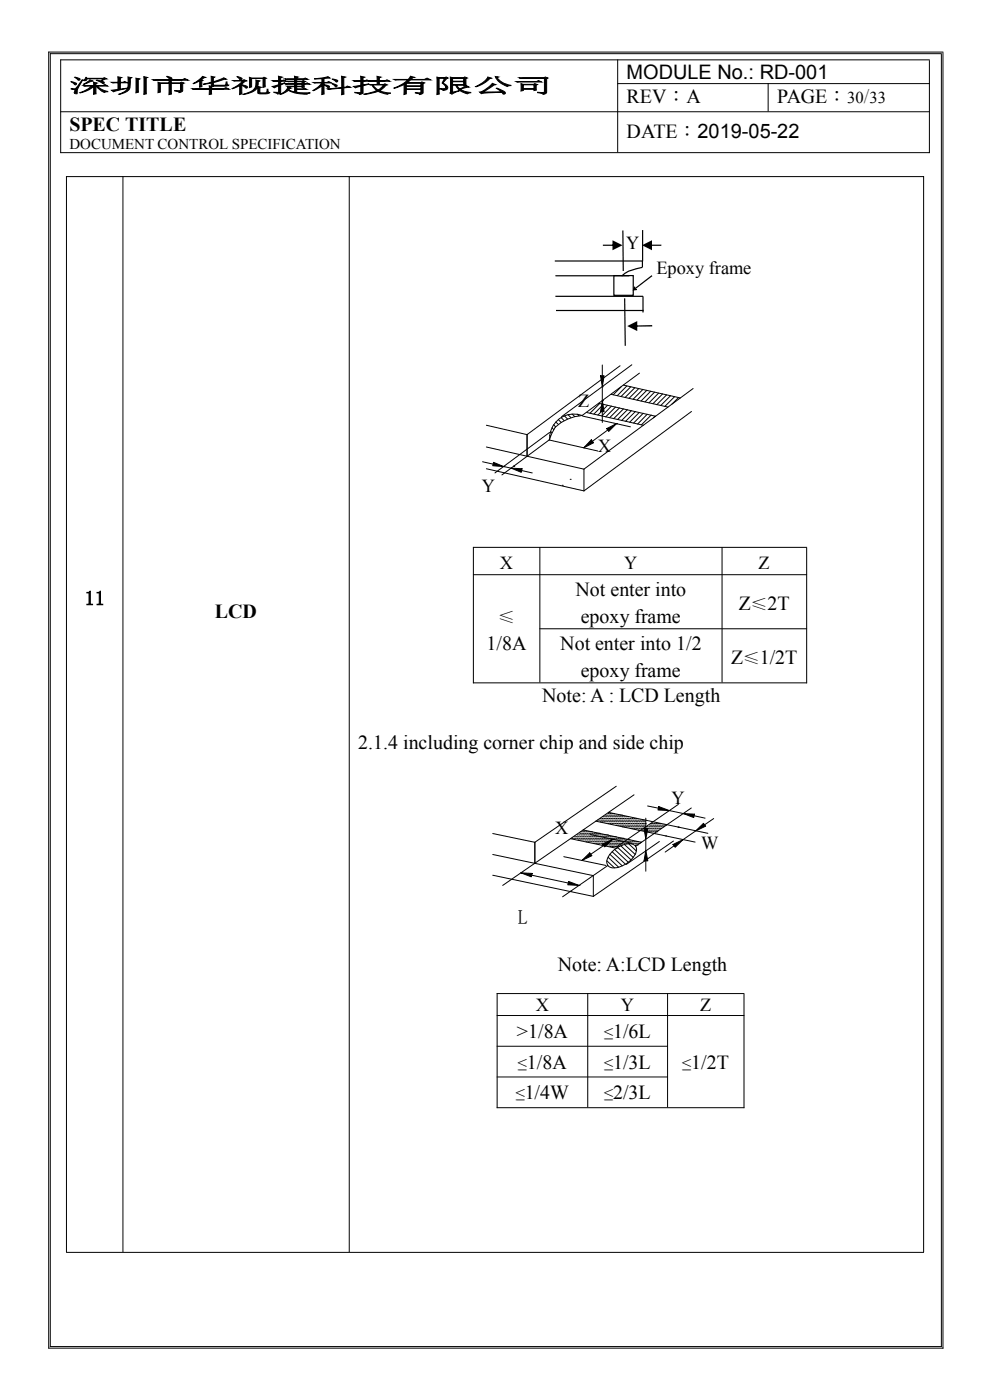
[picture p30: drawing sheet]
<svg xmlns="http://www.w3.org/2000/svg" width="210mm" height="297mm" viewBox="0 0 210 297" stroke-linecap="round" stroke-linejoin="round" font-family="sans-serif">
<defs><g id="words">
<g font-size="4.2">
<text x="132.9" y="16.7">MODULE No.: RD-001</text>
<text x="14.7" y="19.6">深圳市华视捷科技有限公司</text>
<text x="132.9" y="21.9">REV：A</text>
<text x="164.8" y="21.9">PAGE：</text>
<text x="14.7" y="27.7">SPEC TITLE</text>
<text x="132.9" y="29.3">DATE：2019-05-22</text>
<text x="17.9" y="128.4">11</text>
<text x="45.6" y="131.1">LCD</text>
<text x="122.1" y="126.5">Not enter into</text>
<text x="156.7" y="129.3">Z</text>
<text x="162.8" y="129.3">2T</text>
<text x="103.2" y="137.9">1/8A</text>
<text x="118.8" y="138">Not enter into 1/2</text>
<text x="123.2" y="132.2">epoxy frame</text>
<text x="123.2" y="143.6">epoxy frame</text>
<text x="155.1" y="140.8">Z</text>
<text x="161.2" y="140.8">1/2T</text>
<text x="115" y="148.9">Note: A : LCD Length</text>
<text x="76" y="158.8">2.1.4 including corner chip and side chip</text>
<text x="109.9" y="196">L</text>
<text x="118.3" y="206">Note: A:LCD Length</text>
<text x="109.6" y="220.1">&gt;1/8A</text>
<text x="130" y="220.1">1/6L</text>
<text x="111.8" y="226.7">1/8A</text>
<text x="130" y="226.7">1/3L</text>
<text x="146.6" y="226.7">1/2T</text>
<text x="111.3" y="233.2">1/4W</text>
<text x="130" y="233.2">2/3L</text>
</g>
<text font-size="4.2" fill="#f00" x="183.3" y="21.9">/</text>
<g font-size="3.9">
<text x="132.8" y="52.8">Y</text>
<text x="139.2" y="58.1">Epoxy frame</text>
<text x="122.6" y="86.4">Z</text>
<text x="126.8" y="95.8">X</text>
<text x="102.2" y="104.4">Y</text>
<text x="106" y="120.7">X</text>
<text x="132.4" y="120.7">Y</text>
<text x="160.9" y="120.7">Z</text>
<text x="142.4" y="170.6">Y</text>
<text x="117.7" y="177">X</text>
<text x="148.8" y="180.1">W</text>
<text x="113.7" y="214.5">X</text>
<text x="131.7" y="214.5">Y</text>
<text x="148.5" y="214.5">Z</text>
</g>
<g font-size="3.5">
<text x="179.7" y="21.9">30</text>
<text x="184.4" y="21.9">33</text>
<text x="159.3" y="129.3">≤</text>
<text x="105.7" y="132.2">≤</text>
<text x="157.7" y="140.8">≤</text>
<text x="128.1" y="220.2">≤</text>
<text x="109.9" y="226.7">≤</text>
<text x="128.1" y="226.7">≤</text>
<text x="144.7" y="226.7">≤</text>
<text x="109.4" y="233.2">≤</text>
<text x="128.1" y="233.2">≤</text>
</g>
<text font-size="3.2" x="14.7" y="31.5">DOCUMENT CONTROL SPECIFICATION</text>
</g></defs>
<path d="M12.8 12.7h184.4M12.9 12.6v19.9M130.9 17.7h66.3M131 12.6v19.7M162.9 17.7v5.9M197.1 12.8v19.7M12.8 23.7h184.4M12.8 32.4h184.4" fill="none" stroke="#000" stroke-width=".21"/>
<path d="M97.2 76h54.9v29.5h-54.9z" fill="#fff"/>
<path d="M97.2 76h54.9v29.5h-54.9z" fill="none" stroke="#fff" stroke-width=".21"/>
<g fill="none" stroke="#000" stroke-width=".21">
<path d="M127.4 79.7h.7l-.3 2.3zM127.8 77.4v2.3M131.5 77.6l-19.7 14.6M134 77.4l-14.9 11M135.6 79.2l-12.1 8.9M102.4 98l2.2 .5M103.2 94.8l20.7 4.7M103.2 99.4l20.7 4.7M103.2 90.2l8.6 2M104.7 98.1l2.1 .9-2.3-.2zM106.8 99h.1M106.8 99l1.6 .3"/>
<path d="M108.4 99.3h.1M108.4 99.3l2.3 .1-.1 .8zM109 98.9h.1M110.7 99.8l2.2 .5M111.8 92.2v4.6M116.6 91.7l-11.6 8.6M116.6 92.4l.2 .1M116.8 91.5l.3 .3M117.1 90.8l.4 .3M117.4 90.1l.5 .5M117.9 89.5l.5 .5M118.4 89l.6 .6"/>
<path d="M119 88.6l.7 .6M119.7 88.2l.7 .7M120.5 88l.6 .6M121.4 87.8l.5 .6M122.5 87.9l.3 .3M123.5 88.1a5.1 5.1 0 0 0-6.9 5.2l-10.1 7.5M123.5 88.1a9.6 9.6 0 0 0-5.7 2.5l-1.3 2.7 10.3 2.4M123.6 88.3l10.1 2.3M123.8 95h.1M123.9 99.5v4.6M124.4 87.5l12.1 2.7M125.4 93.3l.5 .6-2.1 1.1z"/>
<path d="M127 85.6l12.1 2.7M127.2 85.6l-2.1 2.1M127.8 82h.1M127.8 85h.1M127.8 85l.3 2.3h-.7zM127.8 82v3M127.8 87.3v2.3M128 85.8l-2 2M128.7 90.9l2.1-1-1.7 1.6zM128.9 86l-2.1 2.1M128.9 91.2l-3.2 2.4M129.6 83.7l12.1 2.7"/>
<path d="M129.7 86.1l-2 2.1M130.6 86.4l-2.1 2M130.8 89.9h.1M131.4 86.5l-2.1 2.1M131.8 82l-1.7 1.7M132.2 81.7l12.1 2.7M132.2 86.7l-2 2.1M133 81.9l-2.1 2M133.1 86.9l-2.1 2.1M133.8 82l-2.1 2.1M133.9 87.1l-2 2.1M134.7 82.3l-2.1 2"/>
<path d="M134.8 87.3l-2.1 2.1M135.5 82.4l-2.1 2.1M135.6 87.5l-2 2.1M136.4 82.6l-2.1 2.1M136.4 87.7l-2 2M137.2 82.8l-2.1 2.1M137.3 87.9l-2 2.1M138 83l-2 2.1M138.1 88.1l-2 2M138.9 83.2l-2.1 2.1M139 88.3l-.4 .3M139.7 83.4l-2 2.1"/>
<path d="M140.5 83.6l-2 2M141.4 83.8l-2.1 2.1M142.2 83.9l-2 2.1M143.1 84.2l-2.1 2M143.9 84.3l-1.4 1.4M146.7 87.3l-22.8 16.8M147 82.4l-23.1 17.1M119.3 103h.1M120.9 101.7h.1"/>
</g>
<path d="M127.4 79.7h.7l-.3 2.3zM104.7 98.1l2.1 .9-2.3-.2zM108.4 99.3l2.3 .1-.1 .8zM125.4 93.3l.5 .6-2.1 1.1zM127.8 85l.3 2.3h-.7zM128.7 90.9l2.1-1-1.7 1.6z" fill="#000"/>
<path d="M101.4 165.2h53v26.5h-53z" fill="#fff"/>
<path d="M101.4 165.2h53v26.5h-53z" fill="none" stroke="#fff" stroke-width=".21"/>
<g fill="none" stroke="#000" stroke-width=".21">
<path d="M10.2 11h189.9M10.3 11v275.1M10.6 11.4h189.2M10.7 11.3v274.4M199.7 11.5v274.2M200 11.1v275M14 37.5h182M14.1 37.4v228.2M26.1 37.4v228.2M74.1 37.4v228.2M195.9 37.4v228.2M100.3 116.1h70.9"/>
<path d="M100.4 116v28.9M114.5 116v28.8M153.2 116v28.8M171.1 116.2v28.7M100.3 121.9h70.9M114.4 133.4h56.8M100.3 144.9h70.9M104.5 176.8l9 1.9M113.5 178.7v4.4M121 177.9l9.8 2.1M121.3 177.8h.1M121.7 177.8h.1"/>
<path d="M121.9 177.5h.1M122 177.8h.1M122.3 177.5h.1M122.4 177.1h.1M122.4 177.8h.1M122.6 177.5h.1M122.6 178.2h.1M122.8 177.1h.1M122.8 177.8h.1M123 176.8h.1M123 177.5h.1M123 178.2h.1"/>
<path d="M123.2 177.1h.1M123.2 176.4h.1M123.2 177.8h.1M123.4 176.8h.1M123.4 177.5h.1M123.4 178.2h.1M123.6 177.1h.1M123.6 176.4h.1M123.6 177.8h.1M123.7 176.1l12.4 2.6M123.7 176.8h.1M123.7 176.1h.1"/>
<path d="M123.7 177.5h.1M123.7 178.2h.1M123.9 177.1h.1M123.9 176.4h.1M123.9 177.8h.1M124.1 176.8h.1M124.1 177.5h.1M124.1 178.2h.1M124.3 177.1h.1M124.3 176.4h.1M124.3 177.8h.1M124.3 178.6h.1"/>
<path d="M124.5 176.8h.1M124.5 177.5h.1M124.5 178.2h.1M124.7 177.1h.1M124.7 176.4h.1M124.7 177.8h.1M124.7 178.6h.1M124.9 176.8h.1M124.9 177.5h.1M124.9 178.2h.1M125.1 177.1h.1M125.1 176.4h.1"/>
<path d="M125.1 177.8h.1M125.1 178.6h.1M125.2 177l8.9 1.9M125.2 176.8h.1M125.2 177.5h.1M125.2 178.2h.1M125.4 177.1h.1M125.4 176.4h.1M125.4 177.8h.1M125.4 178.6h.1M125.6 176.8h.1M125.6 177.5h.1"/>
<path d="M125.6 178.2h.1M125.8 177.1h.1M125.8 177.8h.1M125.8 178.6h.1M126 176.8h.1M126 177.5h.1M126 178.2h.1M126 178.9h.1M126.2 177.1h.1M126.2 177.8h.1M126.2 178.6h.1M126.4 176.8h.1"/>
<path d="M126.4 177.5h.1M126.4 178.2h.1M126.4 178.9h.1M126.4 174.2l21 4.4M126.5 177.1h.1M126.5 177.8h.1M126.5 178.6h.1M126.7 176.8h.1M126.7 174h.1M126.7 177.5h.1M126.7 178.2h.1M126.7 178.9h.1"/>
<path d="M126.9 177.1h.1M126.9 177.8h.1M126.9 178.6h.1M127.1 176.8h.1M127.1 174h.1M127.1 177.5h.1M127.1 178.2h.1M127.1 178.9h.1M127.3 177.1h.1M127.3 174.3h.1M127.3 173.7h.1M127.3 177.8h.1"/>
<path d="M127.3 178.6h.1M127.5 174h.1M127.5 177.5h.1M127.5 178.2h.1M127.5 178.9h.1M127.7 177.1h.1M127.7 174.3h.1M127.7 173.7h.1M127.7 177.8h.1M127.7 178.6h.1M127.7 179.2h.1M127.8 179.1l2.2-1-1.7 1.6z"/>
<path d="M127.8 174h.1M127.8 173.3h.1M127.8 177.5h.1M127.8 178.2h.1M127.8 178.9h.1M128.1 177.1h.1M128.1 174.3h.1M128.1 173.7h.1M128.1 177.8h.1M128.1 178.6h.1M128.1 179.2h.1M128.1 179.4l-2.8 1.8"/>
<path d="M128.2 174h.1M128.2 173.3h.1M128.2 177.5h.1M128.2 178.2h.1M128.2 178.9h.1M128.4 174.3h.1M128.4 173.7h.1M128.4 172.9h.1M128.4 177.1h.1M128.4 177.8h.1M128.4 178.6h.1M128.4 179.2h.1"/>
<path d="M128.6 174h.1M128.6 173.3h.1M128.6 177.5h.1M128.6 178.2h.1M128.6 178.9h.1M128.8 174.3h.1M128.8 173.7h.1M128.8 172.9h.1M128.8 177.1h.1M128.8 177.8h.1M128.8 178.6h.1M128.8 179.2h.1"/>
<path d="M129 174.7h.1M129 174h.1M129 173.3h.1M129 172.6h.1M129 177.5h.1M129 178.2h.1M129 178.9h.1M129.1 172.3l21.1 4.5M129.2 174.3h.1M129.2 173.7h.1M129.2 172.9h.1M129.2 177.8h.1"/>
<path d="M129.2 178.6h.1M129.2 179.2h.1M129.4 174.7h.1M129.4 174h.1M129.4 173.3h.1M129.4 172.6h.1M129.4 177.5h.1M129.4 178.2h.1M129.4 178.9h.1M129.4 179.6h.1M129.5 174.3h.1M129.5 173.7h.1"/>
<path d="M129.5 172.9h.1M129.5 177.8h.1M129.5 178.6h.1M129.5 179.2h.1M129.8 174.7h.1M129.8 174h.1M129.8 173.3h.1M129.8 172.6h.1M129.8 177.5h.1M129.8 178.2h.1M129.8 178.9h.1M129.8 179.6h.1"/>
<path d="M129.9 174.3h.1M129.9 173.7h.1M129.9 172.9h.1M129.9 177.8h.1M129.9 178.6h.1M129.9 179.2h.1M130 178.1h.1M130.1 174.7h.1M130.1 174h.1M130.1 173.3h.1M130.1 172.6h.1M130.1 177.5h.1"/>
<path d="M130.1 178.2h.1M130.1 178.9h.1M130.1 179.6h.1M130.3 174.3h.1M130.3 173.7h.1M130.3 172.9h.1M130.3 177.8h.1M130.3 178.6h.1M130.3 179.2h.1M130.5 174.7h.1M130.5 174h.1M130.5 173.3h.1"/>
<path d="M130.5 177.5h.1M130.5 178.2h.1M130.5 178.9h.1M130.5 179.6h.1M130.7 175h.1M130.7 174.3h.1M130.7 173.7h.1M130.7 172.9h.1M130.7 177.8h.1M130.7 178.6h.1M130.7 179.2h.1M130.7 180h.1"/>
<path d="M130.7 166.8l-17.2 11.9M130.9 174.7h.1M130.9 174h.1M130.9 173.3h.1M130.9 178.2h.1M130.9 178.9h.1M130.9 179.6h.1M131 179.8l2.9 2.6M131.1 175h.1M131.1 174.3h.1M131.1 173.7h.1M131.1 172.9h.1"/>
<path d="M131.1 177.8h.1M131.1 178.6h.1M131.1 179.2h.1M131.2 174.7h.1M131.2 174h.1M131.2 173.3h.1M131.2 178.2h.1M131.2 178.9h.1M131.2 179.6h.1M131.4 175h.1M131.4 174.3h.1M131.4 173.7h.1"/>
<path d="M131.4 172.9h.1M131.4 177.8h.1M131.4 178.6h.1M131.4 179.2h.1M131.6 174.7h.1M131.6 174h.1M131.6 173.3h.1M131.6 178.2h.1M131.6 178.9h.1M131.7 179.5l2.6 2.4M131.8 175h.1M131.8 174.3h.1"/>
<path d="M131.8 173.7h.1M131.8 172.9h.1M131.8 177.8h.1M131.8 178.6h.1M131.8 179.2h.1M132 175.4h.1M132 174.7h.1M132 174h.1M132 173.3h.1M132 178.2h.1M132 178.9h.1M132.2 175h.1"/>
<path d="M132.2 174.3h.1M132.2 173.7h.1M132.2 177.8h.1M132.2 178.6h.1M132.4 175.4h.1M132.4 174.7h.1M132.4 174h.1M132.4 173.3h.1M132.4 178.2h.1M132.4 178.9h.1M132.5 179.2l2.2 2.1M132.5 175h.1"/>
<path d="M132.5 174.3h.1M132.5 173.7h.1M132.5 178.6h.1M132.8 175.4h.1M132.8 174.7h.1M132.8 174h.1M132.8 173.3h.1M132.8 178.2h.1M132.8 178.9h.1M132.9 175h.1M132.9 174.3h.1M132.9 173.7h.1"/>
<path d="M132.9 178.6h.1M133.1 175.4h.1M133.1 174.7h.1M133.1 174h.1M133.1 173.3h.1M133.1 178.2h.1M133.1 178.9h.1M133.3 175h.1M133.3 174.3h.1M133.3 173.7h.1M133.3 178.6h.1M133.3 179l1.7 1.6"/>
<path d="M133.5 175.4h.1M133.5 174.7h.1M133.5 174h.1M133.5 178.2h.1M133.5 178.9h.1M133.7 175.7h.1M133.7 175h.1M133.7 174.3h.1M133.7 173.7h.1M133.7 178.6h.1M133.9 175.4h.1M133.9 174.7h.1"/>
<path d="M133.9 174h.1M133.9 178.9h.1M134.1 175.7h.1M134.1 175h.1M134.1 174.3h.1M134.1 173.7h.1M134.1 178.6h.1M134.2 175.4h.1M134.2 174.7h.1M134.2 174h.1M134.2 178.9h.1M134.5 175.7h.1"/>
<path d="M134.5 175h.1M134.5 174.3h.1M134.5 173.7h.1M134.5 178.6h.1M134.5 168.6l-27.9 19.2M134.6 175.4h.1M134.6 174.7h.1M134.6 174h.1M134.6 178.9h.1M134.8 175.7h.1M134.8 175h.1M134.8 174.3h.1"/>
<path d="M134.8 173.7h.1M134.8 178.6h.1M134.8 179.2h.1M135 175.4h.1M135 174.7h.1M135 174h.1M135 178.9h.1M135.2 175.7h.1M135.2 175h.1M135.2 174.3h.1M135.2 178.6h.1M135.2 179.2h.1"/>
<path d="M135.4 176.1h.1M135.4 175.4h.1M135.4 174.7h.1M135.4 174h.1M135.4 178.9h.1M135.6 175.7h.1M135.6 175h.1M135.6 174.3h.1M135.8 176.1h.1M135.8 175.4h.1M135.8 174.7h.1M135.8 174h.1"/>
<path d="M135.9 175.7h.1M135.9 175h.1M135.9 174.3h.1M136 178.6l-.4 .4M136.1 176.1h.1M136.1 175.4h.1M136.1 174.7h.1M136.1 174h.1M136.3 175.7h.1M136.3 175h.1M136.3 174.3h.1M136.5 176.1h.1"/>
<path d="M136.5 175.4h.1M136.5 174.7h.1M136.5 174h.1M136.6 175.8h.8l-.4 2.2zM136.7 175.7h.1M136.7 175h.1M136.7 174.3h.1M136.9 176.1h.1M136.9 175.4h.1M136.9 174.7h.1M137 173.6v2.2M137 178v2.4"/>
<path d="M137.1 176.4h.1M137.1 175.7h.1M137.2 176.1h.1M137.2 175.4h.1M137.4 171l2.3 .4M137.5 176.4h.1M137.5 175.7h.1M137.6 176.1h.1M137.6 175.4h.1M137.8 176.4h.1M137.8 175.7h.1M137.8 175h.1"/>
<path d="M138 176.1h.1M138 175.4h.1M138 174.7h.1M138.2 176.4h.1M138.2 175.7h.1M138.2 175h.1M138.4 176.1h.1M138.4 175.4h.1M138.4 174.7h.1M138.6 176.4h.1M138.6 175.7h.1M138.6 175h.1"/>
<path d="M138.8 176.8h.1M138.8 176.1h.1M138.8 175.4h.1M138.8 174.7h.1M138.9 176.4h.1M138.9 175.7h.1M138.9 175h.1M139.1 176.1h.1M139.1 175.4h.1M139.1 174.7h.1M139.3 176.4h.1M139.3 175.7h.1"/>
<path d="M139.3 175h.1M139.5 176.1h.1M139.5 175.4h.1M139.5 174.7h.1M139.7 175.7h.1M139.7 175h.1M139.7 171.1l2.3 .9-2.4-.2zM139.9 175.4h.1M139.9 174.7h.1M139.9 178.5l-7.1 4.9M140.1 175.7h.1M140.1 175h.1"/>
<path d="M140.3 175.4h.1M140.5 175h.1M140.6 175.4h.1M140.8 175h.1M141.2 175h.1M141.2 177.3h.1M142 172h.1M142 172l2.9 .6M142.7 179.2l2.2-1.1-1.7 1.6zM142.9 178.4l-17 11.8M143 179.5l-1.9 1.3M143.8 175.5h.1"/>
<path d="M143.9 170.6l-13.2 9.1M144.9 172.6h.1M144.9 172.6l2.4 .1-.1 .7zM146.6 171.4l-11.8 8.1M147.2 173.1l2.4 .5M147.6 176.3l1.6-1.6 .5 .6zM147.6 176.3l-2.7 1.8M151.4 173.7l-1.9 1.3M104.5 181.3l21.4 4.5v4.4M104.5 185.7l21.4 4.5M110.5 185.2h.1M110.5 185.2l2.4 .1-.2 .7z"/>
<path d="M112.8 185.7l7.7 1.6M119.6 181.7l8.9 1.9M120.6 187l2.2 .8-2.4-.1zM121.1 189.1h.1M122.8 187.8h.1M123.4 182.5h.1M123.4 182.5l1.7-1.6 .5 .6zM128.7 182.6l1.6 1.5M128.9 183.6l-9.6 6.6M129 181.9l2.2 2.1M129.4 181.2l2.6 2.5M129.8 180.8a5.1 5.1 0 0 1 4.3-1.7 1.31 1.31 0 0 1 .7 2 5.6 5.6 0 0 1-5 3 1.39 1.39 0 0 1-.8-2.3z"/>
<path d="M129.9 180.7l2.8 2.6M130.4 180.2l2.9 2.7M137 180.4l.4 2.2h-.8zM137 182.6v2.2M105.4 210.8h52.5M105.4 215.4h52.5M105.5 210.7v24.4M124.7 210.7v24.2M141.6 210.7v24.2M157.8 210.9v24.2M105.4 222h36.3M105.4 228.5h36.3"/>
<path d="M105.4 235h52.5M14 265.7h182M10.2 286h189.9M10.6 285.7h189.2"/>
</g>
<path d="M127.8 179.1l2.2-1-1.7 1.6zM136.6 175.8h.8l-.4 2.2zM139.7 171.1l2.3 .9-2.4-.2zM142.7 179.2l2.2-1.1-1.7 1.6zM144.9 172.6l2.4 .1-.1 .7zM147.6 176.3l1.6-1.6 .5 .6zM110.5 185.2l2.4 .1-.2 .7zM120.6 187l2.2 .8-2.4-.1zM123.4 182.5l1.7-1.6 .5 .6zM137 180.4l.4 2.2h-.8z" fill="#000"/>
<path d="M117.7 55.4h18.5M117.8 58.5h15.7M130.2 58.5h4.1v4.2h-4.1zM132.1 48.9l.1 8.6M136.2 56.7l-2 .5a5.1 5.1 0 0 0-2.3 1.4M136.3 48.8v7.9M117.8 62.9h18.6v3.4M117.9 65.9h18.6M132.5 63.3l.1 10.1" fill="none" stroke="#000" stroke-width=".25"/>
<g fill="#000">
<path d="M129.9 51l2.1 1-2.1 1.1zM127.9 51.9h2.5v.3h-2.5z"/>
<path d="M136.2 52l2.1 1.1v-2.1zM137.8 51.9v.3h2.5v-.3z"/>
<path d="M134.5 60.8l-.3 .8h.9l-.1-.3-.6 .1 .1 .2 .2-.6zM134.3 61.4l.2 .2 3.9-3-.2-.2z"/>
<path d="M133.1 69.2l2.1 1v-2.1zM134.7 69v.3h3.6v-.3z"/>
</g>
<use href="#words"/>
</svg>
